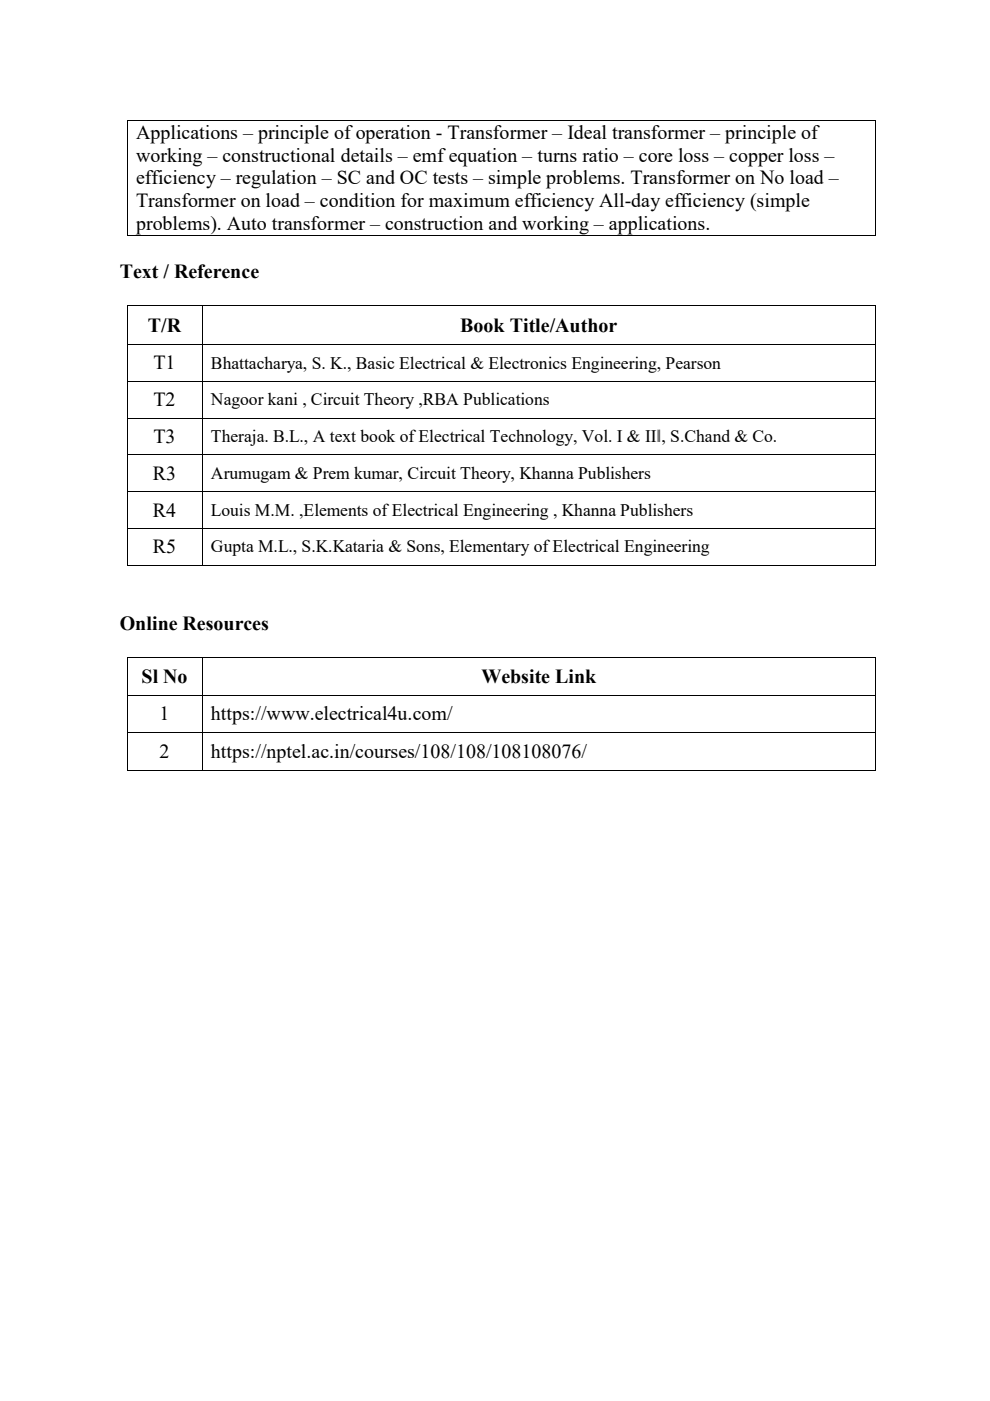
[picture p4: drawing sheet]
<svg xmlns="http://www.w3.org/2000/svg" width="210mm" height="297mm" viewBox="0 0 210 297" stroke-linecap="round" stroke-linejoin="round" font-family="sans-serif">
<defs><g id="words">
<g font-size="4.2">
<text x="28.9" y="29.4">Applications – principle of operation - Transformer – Ideal transformer – principle of</text>
<text x="28.9" y="34.2">working – constructional details – emf equation – turns ratio – core loss – copper loss –</text>
<text x="28.9" y="39.1">efficiency – regulation – SC and OC tests – simple problems. Transformer on No load –</text>
<text x="28.9" y="44">Transformer on load – condition for maximum efficiency All-day efficiency (simple</text>
<text x="28.9" y="48.9">problems). Auto transformer – construction and working – applications.</text>
<text x="25.4" y="58.8">Text / Reference</text>
<text x="31.4" y="70.4">T/R</text>
<text x="97.6" y="70.4">Book Title/Author</text>
<text x="32.6" y="78.3">T1</text>
<text x="32.6" y="86.1">T2</text>
<text x="32.6" y="93.9">T3</text>
<text x="32.4" y="101.7">R3</text>
<text x="32.4" y="109.5">R4</text>
<text x="32.4" y="117.3">R5</text>
<text x="25.4" y="133.5">Online Resources</text>
<text x="30" y="144.9">Sl No</text>
<text x="102.1" y="144.9">Website Link</text>
<text x="33.8" y="152.7">1</text>
<text x="44.7" y="152.7">https://www.electrical4u.com/</text>
<text x="33.8" y="160.7">2</text>
<text x="44.7" y="160.7">https://nptel.ac.in/courses/108/108/108108076/</text>
</g>
<g font-size="3.7">
<text x="44.7" y="78.1">Bhattacharya, S. K., Basic Electrical &amp; Electronics Engineering, Pearson</text>
<text x="44.7" y="85.9">Nagoor kani , Circuit Theory ,RBA Publications</text>
<text x="44.7" y="93.7">Theraja. B.L., A text book of Electrical Technology, Vol. I &amp; II‖, S.Chand &amp; Co.</text>
<text x="44.7" y="101.6">Arumugam &amp; Prem kumar, Circuit Theory, Khanna Publishers</text>
<text x="44.7" y="109.3">Louis M.M. ,Elements of Electrical Engineering , Khanna Publishers</text>
<text x="44.7" y="117.1">Gupta M.L., S.K.Kataria &amp; Sons, Elementary of Electrical Engineering</text>
</g>
</g></defs>
<path d="M26.9 25.4h.2v.2h-.2zM185.7 25.4h.1v.2h-.1zM26.9 49.9h.2v.2h-.2zM185.7 49.9h.1v.2h-.1zM26.9 64.7h.2v.2h-.2zM42.8 64.7h.2v.2h-.2zM185.7 64.7h.1v.2h-.1z" fill="#000"/>
<path d="M27 25.6v24.3M27.1 25.5h158.6M185.8 25.6v24.3M27.1 50h158.6M27 64.9v8M27.1 64.8h15.7M42.9 64.9v8M43 64.8h142.7M185.8 64.9v8" fill="none" stroke="#000" stroke-width=".21"/>
<path d="M44.2 74.8h140.1v4.3h-140.1z" fill="#fff"/>
<path d="M26.9 72.9h.2v.2h-.2zM42.8 72.9h.2v.2h-.2zM185.7 72.9h.1v.2h-.1z" fill="#000"/>
<path d="M27 73.1v7.6M27.1 73h15.7M42.9 73.1v7.6M43 73h142.7M185.8 73.1v7.6" fill="none" stroke="#000" stroke-width=".21"/>
<path d="M44.2 82.6h140.1v4.3h-140.1z" fill="#fff"/>
<path d="M26.9 80.7h.2v.2h-.2zM42.8 80.7h.2v.2h-.2zM185.7 80.7h.1v.2h-.1z" fill="#000"/>
<path d="M27 80.9v7.7M27.1 80.8h15.7M42.9 80.9v7.7M43 80.8h142.7M185.8 80.9v7.7" fill="none" stroke="#000" stroke-width=".21"/>
<path d="M44.2 90.4h140.1v4.3h-140.1z" fill="#fff"/>
<path d="M26.9 88.6h.2v.1h-.2zM42.8 88.6h.2v.1h-.2zM185.7 88.6h.1v.1h-.1z" fill="#000"/>
<path d="M27 88.7v7.7M27.1 88.6h15.7M42.9 88.7v7.7M43 88.6h142.7M185.8 88.7v7.7" fill="none" stroke="#000" stroke-width=".21"/>
<path d="M44.2 98.2h140.1v4.2h-140.1z" fill="#fff"/>
<path d="M26.9 96.4h.2v.1h-.2zM42.8 96.4h.2v.1h-.2zM185.7 96.4h.1v.1h-.1z" fill="#000"/>
<path d="M27 96.5v7.6M27.1 96.4h15.7M42.9 96.5v7.6M43 96.4h142.7M185.8 96.5v7.6" fill="none" stroke="#000" stroke-width=".21"/>
<path d="M44.2 106h140.1v4.2h-140.1z" fill="#fff"/>
<path d="M26.9 104.1h.2v.2h-.2zM42.8 104.1h.2v.2h-.2zM185.7 104.1h.1v.2h-.1z" fill="#000"/>
<path d="M27 104.3v7.6M27.1 104.2h15.7M42.9 104.3v7.6M43 104.2h142.7M185.8 104.3v7.6" fill="none" stroke="#000" stroke-width=".21"/>
<path d="M44.2 113.8h140.1v4.3h-140.1z" fill="#fff"/>
<g fill="#000">
<path d="M26.9 111.9h.2v.2h-.2zM26.9 119.7h.2v.2h-.2zM42.8 111.9h.2v.2h-.2zM42.8 119.7h.2v.2h-.2zM185.7 111.9h.1v.2h-.1zM185.7 119.7h.1v.2h-.1zM26.9 139.4h.2v.1h-.2zM42.8 139.4h.2v.1h-.2zM185.7 139.4h.1v.1h-.1zM26.9 147.3h.2v.2h-.2zM26.9 155.2h.2v.2h-.2zM42.8 147.3h.2v.2h-.2z"/>
<path d="M42.8 155.2h.2v.2h-.2zM185.7 147.3h.1v.2h-.1zM185.7 155.2h.1v.2h-.1zM26.9 163.2h.2v.2h-.2zM42.8 163.2h.2v.2h-.2zM185.7 163.2h.1v.2h-.1z"/>
</g>
<g fill="none" stroke="#000" stroke-width=".21">
<path d="M27 112.1v7.6M27.1 112h15.7M27.1 119.8h15.7M42.9 112.1v7.6M43 112h142.7M43 119.8h142.7M185.8 112.1v7.6M27 139.5v7.8M27.1 139.4h15.7M42.9 139.5v7.8M43 139.4h142.7M185.8 139.5v7.8"/>
<path d="M27 147.5v7.7M27 155.4v7.8M27.1 147.4h15.7M27.1 155.3h15.7M42.9 147.5v7.7M42.9 155.4v7.8M43 147.4h142.7M43 155.3h142.7M185.8 147.5v7.7M185.8 155.4v7.8M27.1 163.3h15.7M43 163.3h142.7"/>
</g>
<use href="#words"/>
</svg>
